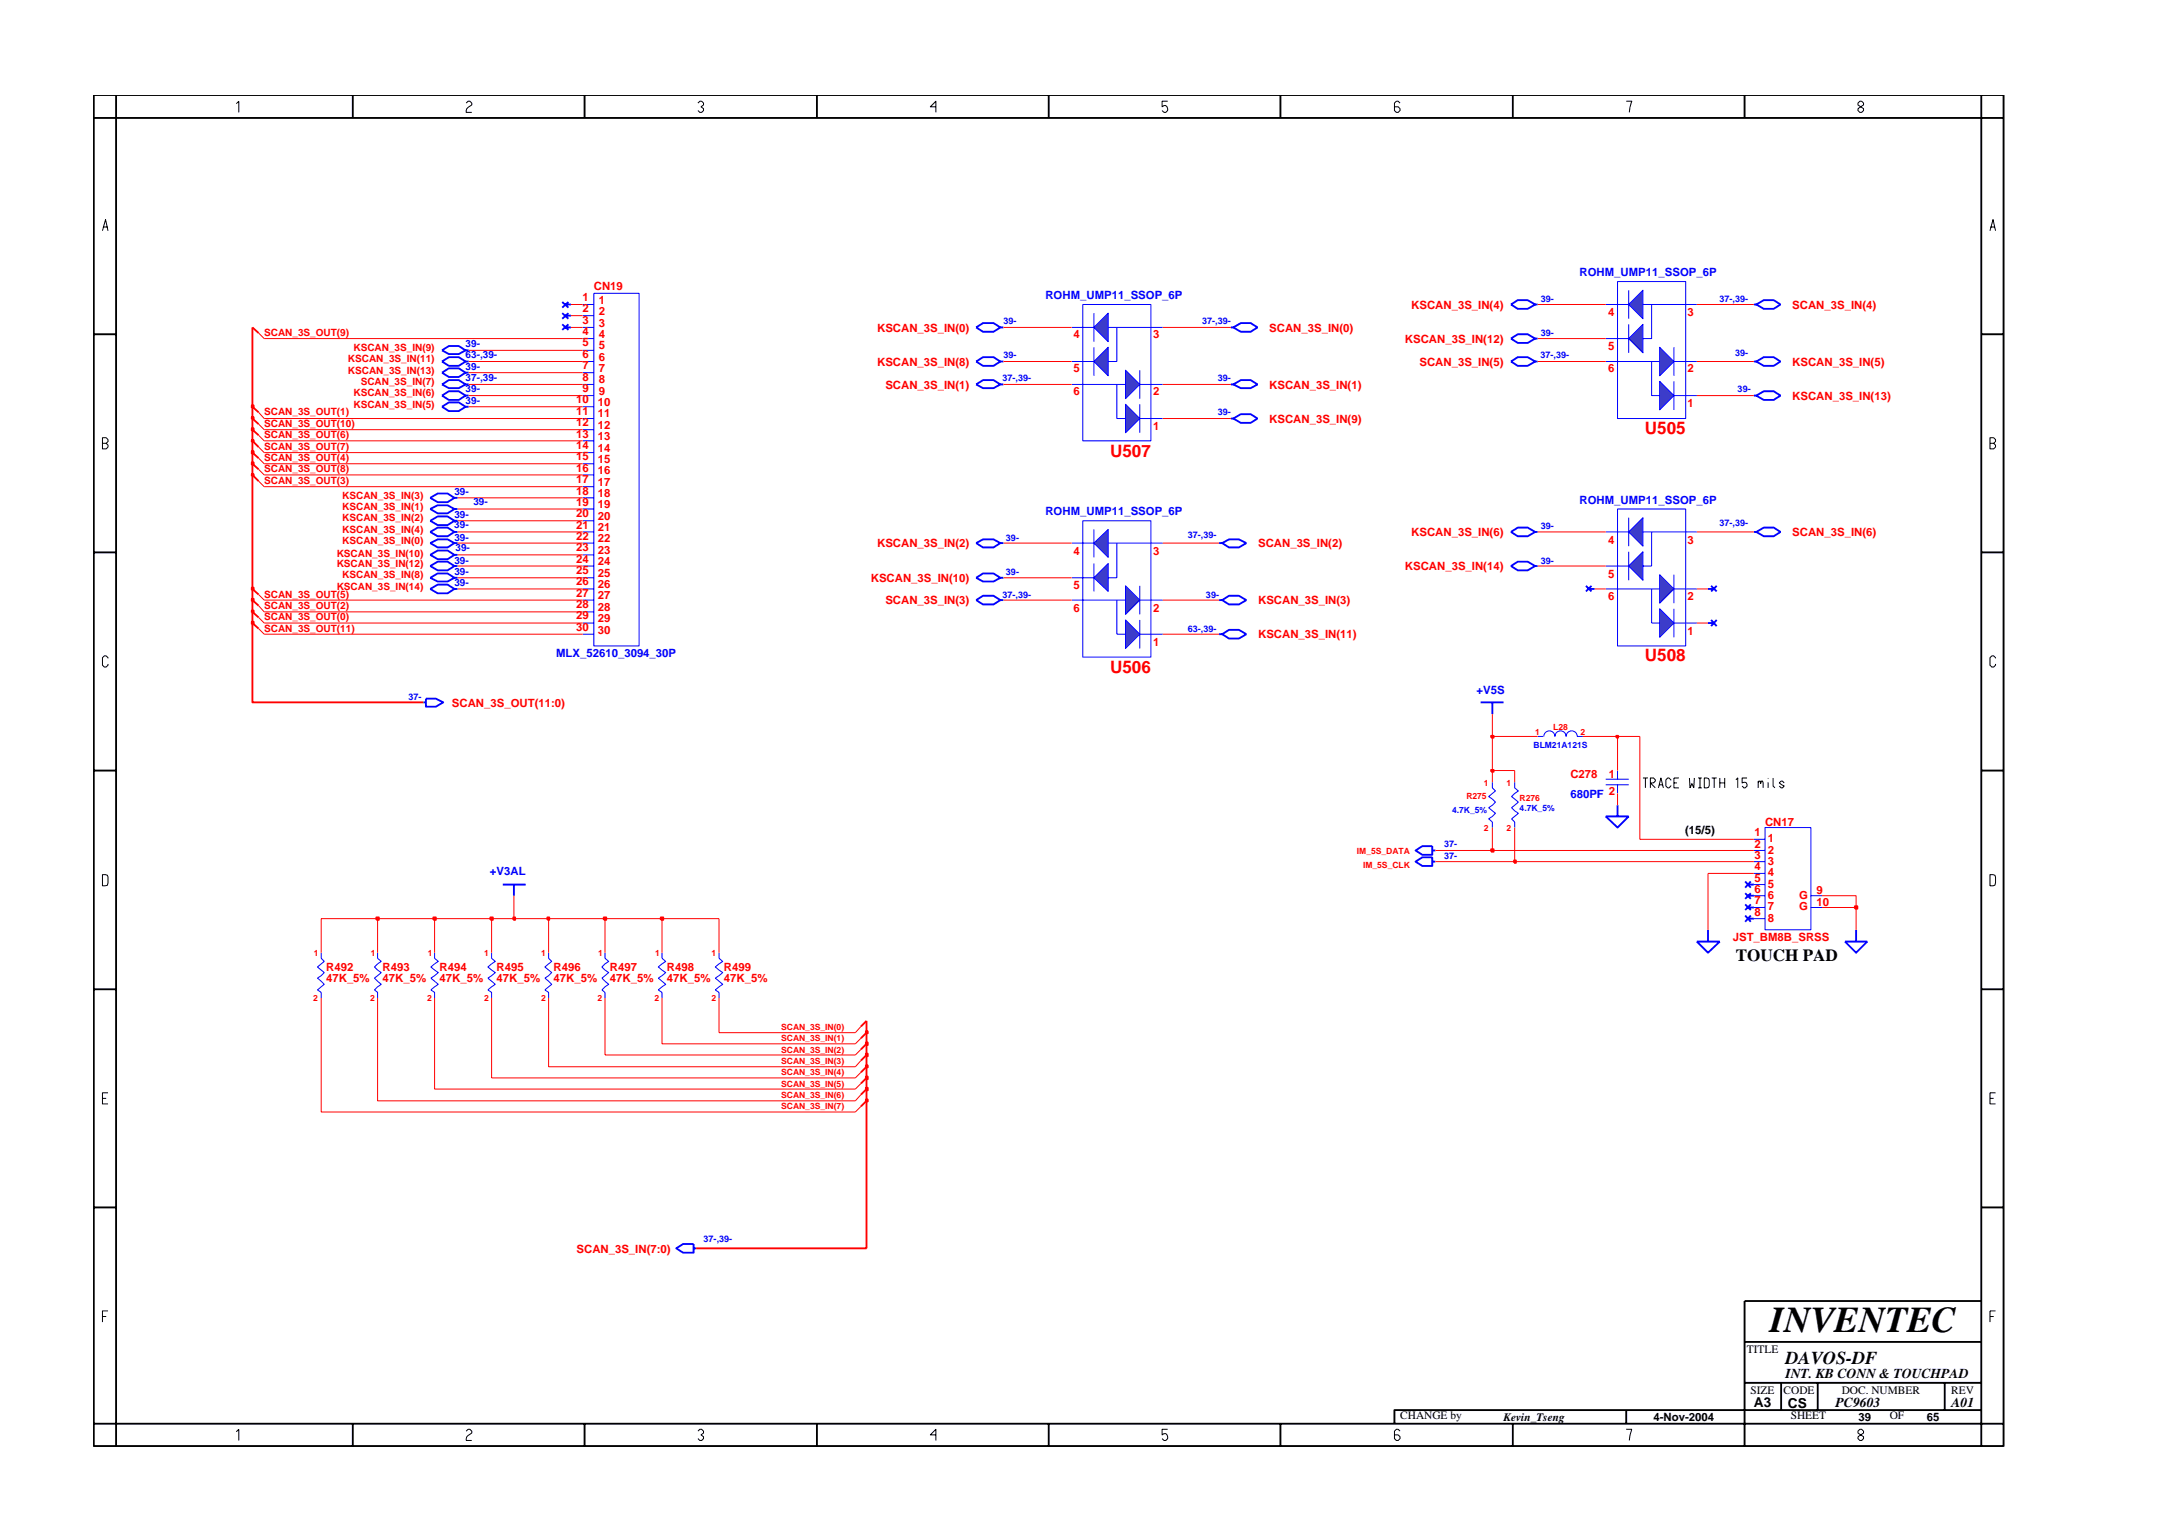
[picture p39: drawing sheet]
<svg xmlns="http://www.w3.org/2000/svg" width="297mm" height="210mm" viewBox="0 0 297 210" stroke-linecap="round" stroke-linejoin="round" font-family="sans-serif">
<defs><g id="words">
<text font-size="5" x="241.8" y="182">INVENTEC</text>
<text font-size="2.5" x="244" y="186.3">DAVOS-DF</text>
<g font-size="2.3" fill="#f00">
<text x="224.8" y="59.2">U505</text>
<text x="151.7" y="62.4">U507</text>
<text x="151.7" y="91.9">U506</text>
<text x="224.8" y="90.3">U508</text>
</g>
<text font-size="2.3" x="237.2" y="131.3">TOUCH PAD</text>
<g font-size="1.9">
<text x="244" y="188.2">INT. KB CONN &amp; TOUCHPAD</text>
<text x="239.6" y="192.2">A3</text>
<text x="244.3" y="192.3">CS</text>
<text x="250.8" y="192.2">PC9603</text>
<text x="266.6" y="192.2">A01</text>
</g>
<g font-size="1.6" fill="#f00">
<text x="79.6" y="41.2">1</text>
<text x="81.1" y="39.7">CN19</text>
<text x="81.8" y="41.5">1</text>
<text x="79.6" y="45.8">4</text>
<text x="79.6" y="47.3">5</text>
<text x="79.6" y="42.7">2</text>
<text x="79.6" y="44.2">3</text>
<text x="81.8" y="46.2">4</text>
<text x="81.8" y="47.7">5</text>
<text x="81.8" y="43">2</text>
<text x="81.8" y="44.6">3</text>
<text x="119.8" y="45.3">KSCAN_3S_IN(0)</text>
<text x="146.7" y="46.2">4</text>
<text x="157.6" y="46.2">3</text>
<text x="173.4" y="45.3">SCAN_3S_IN(0)</text>
<text x="192" y="46.8">KSCAN_3S_IN(12)</text>
<text x="192.8" y="42.2">KSCAN_3S_IN(4)</text>
<text x="219.7" y="47.8">5</text>
<text x="219.7" y="43.2">4</text>
<text x="230.6" y="43.2">3</text>
<text x="244.9" y="42.2">SCAN_3S_IN(4)</text>
<text x="79.6" y="48.9">6</text>
<text x="79.6" y="50.5">7</text>
<text x="79.6" y="52">8</text>
<text x="79.6" y="53.5">9</text>
<text x="81.8" y="49.3">6</text>
<text x="81.8" y="50.8">7</text>
<text x="81.8" y="52.4">8</text>
<text x="81.8" y="54">9</text>
<text x="119.8" y="50">KSCAN_3S_IN(8)</text>
<text x="121" y="53.1">SCAN_3S_IN(1)</text>
<text x="146.7" y="50.9">5</text>
<text x="173.4" y="53.1">KSCAN_3S_IN(1)</text>
<text x="193.9" y="50">SCAN_3S_IN(5)</text>
<text x="219.7" y="50.9">6</text>
<text x="230.6" y="50.9">2</text>
<text x="244.9" y="50">KSCAN_3S_IN(5)</text>
<text x="78.7" y="59.8">13</text>
<text x="78.7" y="55.1">10</text>
<text x="78.7" y="56.6">11</text>
<text x="78.7" y="58.2">12</text>
<text x="81.7" y="58.6">12</text>
<text x="81.7" y="55.5">10</text>
<text x="81.7" y="57">11</text>
<text x="146.7" y="54">6</text>
<text x="157.6" y="58.7">1</text>
<text x="157.6" y="54">2</text>
<text x="173.4" y="57.8">KSCAN_3S_IN(9)</text>
<text x="230.6" y="55.6">1</text>
<text x="244.9" y="54.6">KSCAN_3S_IN(13)</text>
<text x="78.7" y="61.3">14</text>
<text x="78.7" y="62.9">15</text>
<text x="78.7" y="64.4">16</text>
<text x="78.7" y="66">17</text>
<text x="81.7" y="60.1">13</text>
<text x="81.7" y="61.7">14</text>
<text x="81.7" y="63.3">15</text>
<text x="81.7" y="64.8">16</text>
<text x="78.7" y="70.6">20</text>
<text x="78.7" y="67.6">18</text>
<text x="78.7" y="69.1">19</text>
<text x="81.7" y="71.1">20</text>
<text x="81.7" y="66.4">17</text>
<text x="81.7" y="67.9">18</text>
<text x="81.7" y="69.5">19</text>
<text x="78.7" y="72.2">21</text>
<text x="78.7" y="73.7">22</text>
<text x="78.7" y="75.3">23</text>
<text x="78.7" y="76.9">24</text>
<text x="81.7" y="72.6">21</text>
<text x="81.7" y="74.1">22</text>
<text x="81.7" y="75.7">23</text>
<text x="81.7" y="77.2">24</text>
<text x="119.8" y="74.8">KSCAN_3S_IN(2)</text>
<text x="146.7" y="75.8">4</text>
<text x="157.6" y="75.8">3</text>
<text x="171.9" y="74.8">SCAN_3S_IN(2)</text>
<text x="192" y="77.9">KSCAN_3S_IN(14)</text>
<text x="192.8" y="73.3">KSCAN_3S_IN(6)</text>
<text x="219.7" y="74.3">4</text>
<text x="230.6" y="74.3">3</text>
<text x="244.9" y="73.3">SCAN_3S_IN(6)</text>
<text x="78.7" y="78.4">25</text>
<text x="78.7" y="79.9">26</text>
<text x="78.7" y="81.5">27</text>
<text x="78.7" y="83.1">28</text>
<text x="81.7" y="78.8">25</text>
<text x="81.7" y="80.4">26</text>
<text x="81.7" y="81.9">27</text>
<text x="81.7" y="83.4">28</text>
<text x="119" y="79.5">KSCAN_3S_IN(10)</text>
<text x="121" y="82.6">SCAN_3S_IN(3)</text>
<text x="146.7" y="80.4">5</text>
<text x="146.7" y="83.6">6</text>
<text x="157.6" y="83.6">2</text>
<text x="171.9" y="82.6">KSCAN_3S_IN(3)</text>
<text x="219.7" y="82">6</text>
<text x="219.7" y="78.9">5</text>
<text x="230.6" y="82">2</text>
<text x="78.7" y="86.2">30</text>
<text x="78.7" y="84.6">29</text>
<text x="81.7" y="86.6">30</text>
<text x="81.7" y="85">29</text>
<text x="157.6" y="88.2">1</text>
<text x="171.9" y="87.2">KSCAN_3S_IN(11)</text>
<text x="230.6" y="86.7">1</text>
<text x="61.8" y="96.5">SCAN_3S_OUT(11:0)</text>
<text x="214.6" y="106.3">C278</text>
<text x="219.8" y="106.3">1</text>
<text x="219.8" y="108.6">2</text>
<text x="241.2" y="112.8">CN17</text>
<text x="239.7" y="115.8">2</text>
<text x="239.7" y="117.4">3</text>
<text x="239.7" y="118.9">4</text>
<text x="239.7" y="114.2">1</text>
<text x="241.6" y="116.6">2</text>
<text x="241.6" y="118.1">3</text>
<text x="241.6" y="119.7">4</text>
<text x="241.6" y="115">1</text>
<text x="239.7" y="120.5">5</text>
<text x="239.7" y="122">6</text>
<text x="239.7" y="123.5">7</text>
<text x="239.7" y="125.1">8</text>
<text x="241.6" y="121.3">5</text>
<text x="241.6" y="122.8">6</text>
<text x="241.6" y="124.3">7</text>
<text x="241.6" y="125.9">8</text>
<text x="245.8" y="122.8">G</text>
<text x="245.8" y="124.4">G</text>
<text x="248.2" y="122.2">9</text>
<text x="248.2" y="123.7">10</text>
<text x="236.8" y="128.6">JST_BM8B_SRSS</text>
<text x="44.6" y="132.7">R492</text>
<text x="44.6" y="134.2">47K_5%</text>
<text x="52.3" y="134.2">47K_5%</text>
<text x="52.3" y="132.7">R493</text>
<text x="60.1" y="132.7">R494</text>
<text x="60.1" y="134.2">47K_5%</text>
<text x="67.8" y="134.2">47K_5%</text>
<text x="67.8" y="132.7">R495</text>
<text x="75.6" y="132.7">R496</text>
<text x="75.6" y="134.2">47K_5%</text>
<text x="83.3" y="134.2">47K_5%</text>
<text x="83.3" y="132.7">R497</text>
<text x="91.1" y="134.2">47K_5%</text>
<text x="91.1" y="132.7">R498</text>
<text x="98.9" y="132.7">R499</text>
<text x="98.9" y="134.2">47K_5%</text>
<text x="78.8" y="171.1">SCAN_3S_IN(7:0)</text>
</g>
<g font-size="1.6" fill="#00f">
<text x="142.8" y="40.8">ROHM_UMP11_SSOP_6P</text>
<text x="215.8" y="37.8">ROHM_UMP11_SSOP_6P</text>
<text x="142.8" y="70.4">ROHM_UMP11_SSOP_6P</text>
<text x="215.8" y="68.8">ROHM_UMP11_SSOP_6P</text>
<text x="76" y="89.8">MLX_52610_3094_30P</text>
<text x="201.8" y="94.8">+V5S</text>
<text x="214.6" y="109">680PF</text>
<text x="66.9" y="119.5">+V3AL</text>
</g>
<g font-size="1.6">
<text x="230.2" y="113.9">(15/5)</text>
<text x="238.7" y="184.8">TITLE</text>
<text x="239.2" y="190.4">SIZE</text>
<text x="243.7" y="190.4">CODE</text>
<text x="251.6" y="190.4">DOC. NUMBER</text>
<text x="266.6" y="190.4">REV</text>
<text x="191.3" y="193.9">CHANGE by</text>
<text x="205.4" y="194.1">Kevin_Tseng</text>
<text x="225.9" y="194.1">4-Nov-2004</text>
<text x="244.7" y="193.9">SHEET</text>
<text x="253.9" y="194.1">39</text>
<text x="258.2" y="193.9">OF</text>
<text x="263.3" y="194.1">65</text>
</g>
<g font-size="1.4" fill="#f00">
<text x="36.1" y="45.9">SCAN_3S_OUT(9)</text>
<text x="48.3" y="48">KSCAN_3S_IN(9)</text>
<text x="47.5" y="49.5">KSCAN_3S_IN(11)</text>
<text x="47.5" y="51.1">KSCAN_3S_IN(13)</text>
<text x="49.3" y="52.6">SCAN_3S_IN(7)</text>
<text x="36.1" y="59.9">SCAN_3S_OUT(6)</text>
<text x="36.1" y="56.8">SCAN_3S_OUT(1)</text>
<text x="36.1" y="58.3">SCAN_3S_OUT(10)</text>
<text x="48.3" y="55.7">KSCAN_3S_IN(5)</text>
<text x="48.3" y="54.1">KSCAN_3S_IN(6)</text>
<text x="36.1" y="61.4">SCAN_3S_OUT(7)</text>
<text x="36.1" y="62.9">SCAN_3S_OUT(4)</text>
<text x="36.1" y="64.5">SCAN_3S_OUT(8)</text>
<text x="36.1" y="66.1">SCAN_3S_OUT(3)</text>
<text x="46.8" y="68.2">KSCAN_3S_IN(3)</text>
<text x="46.8" y="71.2">KSCAN_3S_IN(2)</text>
<text x="46.8" y="69.7">KSCAN_3S_IN(1)</text>
<text x="46" y="76.1">KSCAN_3S_IN(10)</text>
<text x="46" y="77.5">KSCAN_3S_IN(12)</text>
<text x="46.8" y="74.4">KSCAN_3S_IN(0)</text>
<text x="46.8" y="72.8">KSCAN_3S_IN(4)</text>
<text x="36.1" y="81.6">SCAN_3S_OUT(5)</text>
<text x="36.1" y="83.2">SCAN_3S_OUT(2)</text>
<text x="46" y="80.6">KSCAN_3S_IN(14)</text>
<text x="46.8" y="79">KSCAN_3S_IN(8)</text>
<text x="36.1" y="84.7">SCAN_3S_OUT(0)</text>
<text x="36.1" y="86.3">SCAN_3S_OUT(11)</text>
</g>
<g font-size="1.4" fill="#00f">
<text x="63.6" y="47.4">39-</text>
<text x="63.6" y="53.6">39-</text>
<text x="63.6" y="50.6">39-</text>
<text x="63.6" y="49">63-,39-</text>
<text x="63.6" y="52.1">37-,39-</text>
<text x="63.6" y="55.2">39-</text>
<text x="62.1" y="67.7">39-</text>
<text x="62.1" y="70.7">39-</text>
<text x="64.7" y="69">39-</text>
<text x="62.1" y="72.2">39-</text>
<text x="62.1" y="73.9">39-</text>
<text x="62.1" y="77">39-</text>
<text x="62.2" y="75.2">39-</text>
<text x="62.1" y="80">39-</text>
<text x="62.1" y="78.5">39-</text>
</g>
<g font-size="1.2" fill="#00f">
<text x="210.5" y="41.3">39-</text>
<text x="234.9" y="41.3">37-,39-</text>
<text x="137.1" y="44.3">39-</text>
<text x="164.2" y="44.3">37-,39-</text>
<text x="210.5" y="45.9">39-</text>
<text x="137" y="52.1">37-,39-</text>
<text x="137.1" y="49">39-</text>
<text x="166.4" y="52.1">39-</text>
<text x="210.5" y="49">37-,39-</text>
<text x="237.1" y="48.6">39-</text>
<text x="237.4" y="53.6">39-</text>
<text x="166.4" y="56.8">39-</text>
<text x="234.9" y="71.9">37-,39-</text>
<text x="137.4" y="73.9">39-</text>
<text x="162.3" y="73.4">37-,39-</text>
<text x="210.5" y="77">39-</text>
<text x="210.5" y="72.3">39-</text>
<text x="137" y="81.6">37-,39-</text>
<text x="137.4" y="78.5">39-</text>
<text x="164.8" y="81.6">39-</text>
<text x="162.3" y="86.3">63-,39-</text>
<text x="55.8" y="95.6">37-</text>
<text x="209.5" y="102.2">BLM21A121S</text>
<text x="198.4" y="111.1">4.7K_5%</text>
<text x="207.6" y="110.9">4.7K_5%</text>
<text x="197.3" y="115.8">37-</text>
<text x="197.3" y="117.4">37-</text>
<text x="96.1" y="169.6">37-,39-</text>
</g>
<g font-size="1.2" fill="#f00">
<text x="209.7" y="100.4">1</text>
<text x="212.2" y="99.7">L28</text>
<text x="215.9" y="100.4">2</text>
<text x="202.7" y="107.4">1</text>
<text x="205.9" y="107.4">1</text>
<text x="200.3" y="109.2">R275</text>
<text x="202.7" y="113.5">2</text>
<text x="205.9" y="113.5">2</text>
<text x="207.6" y="109.4">R276</text>
<text x="185.4" y="116.6">IM_5S_DATA</text>
<text x="186.2" y="118.6">IM_5S_CLK</text>
<text x="42.9" y="130.7">1</text>
<text x="50.7" y="130.7">1</text>
<text x="58.4" y="130.7">1</text>
<text x="66.2" y="130.7">1</text>
<text x="73.9" y="130.7">1</text>
<text x="81.7" y="130.7">1</text>
<text x="89.5" y="130.7">1</text>
<text x="97.2" y="130.7">1</text>
<text x="42.8" y="136.8">2</text>
<text x="50.6" y="136.8">2</text>
<text x="58.4" y="136.8">2</text>
<text x="66.2" y="136.8">2</text>
<text x="73.9" y="136.8">2</text>
<text x="81.6" y="136.8">2</text>
<text x="89.4" y="136.8">2</text>
<text x="97.2" y="136.8">2</text>
<text x="106.7" y="142.2">SCAN_3S_IN(1)</text>
<text x="106.7" y="143.8">SCAN_3S_IN(2)</text>
<text x="106.7" y="140.7">SCAN_3S_IN(0)</text>
<text x="106.7" y="148.4">SCAN_3S_IN(5)</text>
<text x="106.7" y="145.3">SCAN_3S_IN(3)</text>
<text x="106.7" y="150">SCAN_3S_IN(6)</text>
<text x="106.7" y="146.8">SCAN_3S_IN(4)</text>
<text x="106.7" y="151.5">SCAN_3S_IN(7)</text>
</g>
</g></defs>
<path d="M146.4 78.9h3.1M146.4 74.2h3.1M147.9 71.1h9.4v18.7h-9.4zM146.4 82h7.4M219.4 106.5h3.1M219.4 107.2h3.1M221 105.3v1.2M221 107.2v1.2" fill="none" stroke="#00f" stroke-width=".14"/>
<path d="M206.4 46.3l1-.6h1.3l1 .6-1 .5h-1.3zM209.7 46.3h.4M58.8 68l1-.6h1.4l.9 .6-.9 .6h-1.4zM58.8 71.1l1-.5h1.4l.9 .5-.9 .6h-1.4zM62.1 68h.4M62.1 71.1h.4M233.4 85.1h.8M233.8 84.7l.8 .8M234.6 84.7l-.8 .8" fill="none" stroke="#00f" stroke-width=".25"/>
<path d="M117.6 141.8l-.7 .8M117.6 143.4l-.7 .7" fill="none" stroke="#f00" stroke-width=".14"/>
<path d="M118.4 141.1l-.8 .7M118.4 142.6l-.8 .8" fill="none" stroke="#f00" stroke-width=".25"/>
<path d="M149.5 74.2l1.9-1.9v3.8z" fill="#3c3cc8"/>
<path d="M149.5 74.2l1.9-1.9v3.8zM149.5 72.3v3.8" fill="none" stroke="#00f" stroke-width=".14"/>
<path d="M151.4 77v3.8l-1.9-1.9z" fill="#3c3cc8"/>
<path d="M149.5 77v3.8M151.4 77v3.8l-1.9-1.9zM152.6 74.2v4.7h-1.2M155.7 86.6h3.2M155.7 82h3.2" fill="none" stroke="#00f" stroke-width=".14"/>
<path d="M153.8 80l1.9 2-1.9 1.9z" fill="#3c3cc8"/>
<path d="M153.8 80l1.9 2-1.9 1.9zM155.7 80v3.9" fill="none" stroke="#00f" stroke-width=".14"/>
<path d="M153.8 84.7l1.9 1.9-1.9 2z" fill="#3c3cc8"/>
<path d="M221 38.5h9.3v18.7h-9.3zM219.4 46.3h3.1M219.4 41.6h3.1M219.4 49.4h7.4M151.4 74.2h7.5M152.6 82v4.6h1.2M153.8 84.7l1.9 1.9-1.9 2zM155.7 84.7v3.9M203.9 106.9v.7l.4 .5-.9 .7 .9 .8-.9 .7 .9 .8-.9 .8 .5 .4v.8M82.7 130.2v.7l.5 .4-1 .8 1 .8-1 .7 1 .9-1 .7 .5 .4v.7" fill="none" stroke="#00f" stroke-width=".14"/>
<g fill="none" stroke="#00f" stroke-width=".25">
<path d="M60.4 54l.9-.5h1.4l.9 .5-.9 .6h-1.4zM63.6 54h.4M168.2 57.2h.3M168.5 57.2l1-.6h1.4l.9 .6-.9 .6h-1.4zM58.8 72.7l1-.6h1.4l.9 .6-.9 .6h-1.4zM58.8 75.8l1-.6h1.4l.9 .6-.9 .6h-1.4zM62.1 72.7h.4M62.1 75.8h.4M58.8 80.5l1-.6h1.4l.9 .6-.9 .6h-1.4zM62.1 80.5h.4M233.4 80.5h.8M233.8 80l.8 .8"/>
<path d="M234.6 80l-.8 .8"/>
</g>
<path d="M35.3 62.6l.8 .8M117.6 151.2l-.7 .7M117.6 149.5l-.7 .9" fill="none" stroke="#f00" stroke-width=".14"/>
<path d="M34.5 61.8l.8 .8M118.4 150.4l-.8 .8M118.4 148.8l-.8 .7" fill="none" stroke="#f00" stroke-width=".25"/>
<path d="M224.5 39.7v3.8l-2-1.9z" fill="#3c3cc8"/>
<path d="M222.5 39.7v3.8M224.5 39.7v3.8l-2-1.9z" fill="none" stroke="#00f" stroke-width=".14"/>
<path d="M222.5 46.3l2-2v3.9z" fill="#3c3cc8"/>
<path d="M222.5 46.3l2-2v3.9zM222.5 44.3v3.9M225.7 41.6v4.7h-1.2M228.7 54h3.1M228.7 49.4h3.1" fill="none" stroke="#00f" stroke-width=".14"/>
<path d="M226.8 47.4l1.9 2-1.9 1.9z" fill="#3c3cc8"/>
<path d="M226.8 47.4l1.9 2-1.9 1.9zM228.7 47.4v3.9" fill="none" stroke="#00f" stroke-width=".14"/>
<path d="M226.8 52.1l1.9 1.9-1.9 2z" fill="#3c3cc8"/>
<g fill="none" stroke="#00f" stroke-width=".14">
<path d="M79.6 54h1.5M79.6 41.6h1.5M79.6 43.1h1.5M79.6 46.3h1.5M79.6 44.7h1.5M79.6 49.4h1.5M79.6 47.9h1.5M79.6 52.5h1.5M79.6 50.9h1.5M79.6 55.6h1.5M79.6 58.7h1.5M79.6 57.2h1.5"/>
<path d="M81.1 40.1h6.2v48.2h-6.2zM224.5 41.6h7.3M225.7 49.4v4.6h1.1M226.8 52.1l1.9 1.9-1.9 2zM228.7 52.1v3.9M79.6 61.8h1.5M79.6 60.2h1.5M79.6 64.9h1.5M79.6 63.4h1.5M79.6 68h1.5M79.6 66.5h1.5M79.6 71.1h1.5"/>
<path d="M79.6 69.5h1.5M79.6 74.2h1.5M79.6 72.7h1.5M79.6 77.3h1.5M79.6 75.8h1.5M79.6 78.9h1.5M219.4 72.7h3.1M219.4 77.3h3.1M221 69.5h9.3v18.8h-9.3zM79.6 80.5h1.5M79.6 83.6h1.5M79.6 82h1.5"/>
<path d="M79.6 86.6h1.5M79.6 85.1h1.5M219.4 80.5h7.4M207 106.9v.7l.5 .5-1 .7 1 .8-1 .7 1 .8-1 .8 .5 .4v.8M210.1 100.6h.7M210.9 100.6a.76 .76 0 0 1 .8-.7 .76 .76 0 0 1 .8 .7 .76 .76 0 0 1 .7-.7 .76 .76 0 0 1 .8 .7 .76 .76 0 0 1 .7-.7 .76 .76 0 0 1 .8 .7h.8M239.6 116.2h1.6M239.6 114.7h1.6M239.6 119.3h1.6M239.6 117.7h1.6M241.2 113.1h6.2v13.9h-6.2zM43.9 130.2v.7l.4 .4-.9 .8 .9 .8-.9 .7 .9 .9-.9 .7 .5 .4v.7"/>
<path d="M51.6 130.2v.7l.5 .4-.9 .8 .9 .8-.9 .7 .9 .9-.9 .7 .4 .4v.7M59.4 130.2v.7l.5 .4-1 .8 1 .8-1 .7 1 .9-1 .7 .5 .4v.7M67.2 130.2v.7l.5 .4-1 .8 1 .8-1 .7 1 .9-1 .7 .5 .4v.7M75 130.2v.7l.4 .4-.9 .8 .9 .8-.9 .7 .9 .9-.9 .7 .5 .4v.7M90.5 130.2v.7l.5 .4-1.1 .8 1.1 .8-1.1 .7 1.1 .9-1.1 .7 .6 .4v.7M98.2 130.2v.7l.5 .4-1 .8 1 .8-1 .7 1 .9-1 .7 .5 .4v.7M239.6 122.4h1.6M239.6 120.8h1.6M239.6 125.5h1.6M239.6 124h1.6M247.4 122.4h1.5M247.4 124h1.5"/>
</g>
<path d="M35.3 57.9l.8 .8M35.3 56.3l.8 .9M35.3 65.7l.8 .8M35.3 64.1l.8 .8M35.3 82.7l.8 .9M35.3 84.4l.8 .7M35.3 85.9l.8 .7M35.3 81.2l.8 .8M117.6 146.5l-.7 .8M117.6 148l-.7 .8M117.6 140.2l-.7 .9" fill="none" stroke="#f00" stroke-width=".14"/>
<path d="M34.5 57.2l.8 .7M34.5 55.6l.8 .7M34.5 64.9l.8 .8M34.5 63.4l.8 .7M34.5 82l.8 .7M34.5 83.6l.8 .8M34.5 85.1l.8 .8M34.5 80.5l.8 .7M118.4 139.5l-.8 .7M118.4 145.7l-.8 .8M118.4 147.3l-.8 .7" fill="none" stroke="#f00" stroke-width=".25"/>
<g fill="none" stroke="#00f" stroke-width=".25">
<path d="M60.4 55.6l.9-.6h1.4l.9 .6-.9 .6h-1.4zM60.4 52.5l.9-.6h1.4l.9 .6-.9 .5h-1.4zM63.6 52.5h.4M63.6 55.6h.4M76.8 41.3l.9 .7M76.8 42.8l.9 .7M77.2 41.6h.8M77.2 43.1h.8M77.7 41.3l-.9 .7M77.7 42.8l-.9 .7M133.4 44.7l.9-.6h1.4l1 .6-1 .6h-1.4zM133.4 52.5l.9-.6h1.4l1 .6-1 .5h-1.4z"/>
<path d="M136.7 52.5h.4M136.7 44.7h.4M168.2 52.5h.3M168.2 44.7h.3M168.5 52.5l1-.6h1.4l.9 .6-.9 .5h-1.4zM168.5 44.7l1-.6h1.4l.9 .6-.9 .6h-1.4zM239.6 41.6h.4M240 41.6l1-.6h1.3l1 .6-1 .6h-1.3zM58.8 77.3l1-.6h1.4l.9 .6-.9 .6h-1.4zM58.8 78.9l1-.6h1.4l.9 .6-.9 .5h-1.4zM58.8 74.2l1-.5h1.4l.9 .5-.9 .6h-1.4zM62.1 77.3h.4"/>
<path d="M62.1 78.9h.4M62.1 74.2h.4M133.4 78.9l.9-.6h1.4l1 .6-1 .5h-1.4zM133.4 74.2l.9-.5h1.4l1 .5-1 .6h-1.4zM136.7 78.9h.4M136.7 74.2h.4M166.6 74.2h.4M167 74.2l.9-.5h1.4l1 .5-1 .6h-1.4zM206.4 77.3l1-.6h1.3l1 .6-1 .6h-1.3zM209.7 77.3h.4M57.9 96h.3M58.2 95.4h1.3l1.1 .6-1.1 .5h-1.3z"/>
<path d="M133.4 82l.9-.6h1.4l1 .6-1 .6h-1.4zM136.7 82h.4M166.6 82h.4M166.6 86.6h.4M167 82l.9-.6h1.4l1 .6-1 .6h-1.4zM167 86.6l.9-.6h1.4l1 .6-1 .6h-1.4zM202.3 96h3.1M203.9 96v1.6M193.4 116.2l.9-.6h1.4v1.2h-1.4zM193.4 117.7l.9-.6h1.4v1.2h-1.4zM195.7 116.2h.4M195.7 117.7h.4"/>
<path d="M219.4 111.5h3.1l-1.5 1.6zM221 110v1.5M68.7 120.8h3.1M70.2 120.8v1.6M231.8 128.6h3.2l-1.6 1.6zM233.4 127v1.6M238.4 120.4l.8 .9M238.4 122l.8 .8M238.4 123.6l.8 .7M238.4 125.1l.8 .8M238.9 120.8h.7M238.9 122.4h.7"/>
<path d="M238.9 124h.7M238.9 125.5h.7M239.2 120.4l-.8 .9M239.2 122l-.8 .8M239.2 123.6l-.8 .7M239.2 125.1l-.8 .8M252.1 128.6h3l-1.5 1.6zM253.6 127v1.6M92.4 170.5l.9-.5h1.5v1.1h-1.5zM94.8 170.5h.3"/>
</g>
<path d="M222.5 72.7l2-2v3.9z" fill="#3c3cc8"/>
<path d="M222.5 72.7l2-2v3.9zM222.5 70.7v3.9" fill="none" stroke="#00f" stroke-width=".14"/>
<path d="M224.5 75.4v3.9l-2-2z" fill="#3c3cc8"/>
<path d="M222.5 75.4v3.9M224.5 75.4v3.9l-2-2zM225.7 72.7v4.6h-1.2M228.7 85.1h3.1M228.7 80.5h3.1" fill="none" stroke="#00f" stroke-width=".14"/>
<path d="M226.8 78.5l1.9 2-1.9 1.9z" fill="#3c3cc8"/>
<path d="M226.8 78.5l1.9 2-1.9 1.9zM228.7 78.5v3.9" fill="none" stroke="#00f" stroke-width=".14"/>
<path d="M226.8 83.2l1.9 1.9-1.9 2z" fill="#3c3cc8"/>
<path d="M146.4 49.4h3.1M146.4 44.7h3.1M146.4 52.5h7.4M147.9 41.6h9.4v18.6h-9.4zM224.5 72.7h7.3M225.7 80.5v4.6h1.1M226.8 83.2l1.9 1.9-1.9 2zM228.7 83.2v3.9" fill="none" stroke="#00f" stroke-width=".14"/>
<path d="M60.4 49.4l.9-.6h1.4l.9 .6-.9 .6h-1.4zM63.6 49.4h.4M206.4 49.4l1-.6h1.3l1 .6-1 .6h-1.3zM209.7 49.4h.4M216.7 80l.8 .8M217.1 80.5h.8M217.5 80l-.8 .8" fill="none" stroke="#00f" stroke-width=".25"/>
<path d="M149.5 44.7l1.9-1.9v3.9z" fill="#3c3cc8"/>
<path d="M149.5 44.7l1.9-1.9v3.9zM149.5 42.8v3.9" fill="none" stroke="#00f" stroke-width=".14"/>
<path d="M149.5 49.4l1.9-2v3.9z" fill="#3c3cc8"/>
<path d="M149.5 49.4l1.9-2v3.9zM149.5 47.4v3.9M152.6 44.7v4.7h-1.2M155.7 57.2h3.2M155.7 52.5h3.2" fill="none" stroke="#00f" stroke-width=".14"/>
<path d="M153.8 50.6l1.9 1.9-1.9 2z" fill="#3c3cc8"/>
<path d="M153.8 50.6l1.9 1.9-1.9 2zM155.7 50.6v3.9" fill="none" stroke="#00f" stroke-width=".14"/>
<path d="M153.8 55.2l1.9 2-1.9 1.9z" fill="#3c3cc8"/>
<path d="M151.4 44.7h7.5M152.6 52.5v4.7h1.2M153.8 55.2l1.9 2-1.9 1.9zM155.7 55.2v3.9" fill="none" stroke="#00f" stroke-width=".14"/>
<g fill="none" stroke="#00f" stroke-width=".25">
<path d="M60.4 47.9l.9-.6h1.4l.9 .6-.9 .5h-1.4zM60.4 50.9l.9-.6h1.4l.9 .6-.9 .6h-1.4zM63.6 47.9h.4M63.6 50.9h.4M76.8 44.3l.9 .8M77.2 44.7h.8M77.7 44.3l-.9 .8M133.4 49.4l.9-.6h1.4l1 .6-1 .6h-1.4zM136.7 49.4h.4M206.4 41.6l1-.6h1.3l1 .6-1 .6h-1.3zM209.7 41.6h.4M239.6 49.4h.4"/>
<path d="M239.6 54h.4M240 49.4l1-.6h1.3l1 .6-1 .6h-1.3zM240 54l1-.5h1.3l1 .5-1 .6h-1.3zM58.8 69.5l1-.5h1.4l.9 .5-.9 .6h-1.4zM62.1 69.5h.4M206.4 72.7l1-.6h1.3l1 .6-1 .6h-1.3zM209.7 72.7h.4M239.6 72.7h.4M240 72.7l1-.6h1.3l1 .6-1 .6h-1.3z"/>
</g>
<path d="M35.3 59.5l.8 .7M35.3 45.5l.8 .8M35.3 61.1l.8 .7M43.9 136.3v15.6h73M51.6 136.3v14.1h65.3M117.6 144.9l-.7 .8" fill="none" stroke="#f00" stroke-width=".14"/>
<path d="M34.5 58.7l.8 .8M34.5 44.7l.8 .8M34.5 60.2l.8 .9M118.4 144.1l-.8 .8M118.4 150.4v20.1h-23.3" fill="none" stroke="#f00" stroke-width=".25"/>
<path d="M118.3 150.2h.3v.3h-.3z" fill-rule="evenodd" fill="#8e2323"/>
<path d="M118.3 150.2h.3v.3h-.3zM118.4 148.8v1.6" fill="none" stroke="#f00" stroke-width=".25"/>
<path d="M59.4 136.3v12.5h57.5" fill="none" stroke="#f00" stroke-width=".14"/>
<path d="M118.3 148.6h.3v.4h-.3z" fill-rule="evenodd" fill="#8e2323"/>
<path d="M118.3 148.6h.3v.4h-.3zM118.4 147.3v1.5" fill="none" stroke="#f00" stroke-width=".25"/>
<path d="M67.2 136.3v11h49.7" fill="none" stroke="#f00" stroke-width=".14"/>
<path d="M118.3 147.1h.3v.3h-.3z" fill-rule="evenodd" fill="#8e2323"/>
<path d="M118.3 147.1h.3v.3h-.3zM118.4 145.7v1.6" fill="none" stroke="#f00" stroke-width=".25"/>
<path d="M75 136.3v9.4h41.9" fill="none" stroke="#f00" stroke-width=".14"/>
<path d="M118.3 145.6h.3v.2h-.3z" fill-rule="evenodd" fill="#8e2323"/>
<path d="M118.3 145.6h.3v.2h-.3zM118.4 144.1v1.6" fill="none" stroke="#f00" stroke-width=".25"/>
<path d="M82.7 136.3v7.8h34.2" fill="none" stroke="#f00" stroke-width=".14"/>
<path d="M118.3 144h.3v.3h-.3z" fill-rule="evenodd" fill="#8e2323"/>
<path d="M118.3 144h.3v.3h-.3zM118.4 142.6v1.5" fill="none" stroke="#f00" stroke-width=".25"/>
<path d="M90.5 136.3v6.3h26.4" fill="none" stroke="#f00" stroke-width=".14"/>
<path d="M118.3 142.4h.3v.4h-.3z" fill-rule="evenodd" fill="#8e2323"/>
<path d="M118.3 142.4h.3v.4h-.3zM118.4 141.1v1.5" fill="none" stroke="#f00" stroke-width=".25"/>
<path d="M98.2 136.3v4.8h18.7" fill="none" stroke="#f00" stroke-width=".14"/>
<path d="M118.3 140.9h.3v.3h-.3z" fill-rule="evenodd" fill="#8e2323"/>
<path d="M118.4 139.5v1.6M118.3 140.9h.3v.3h-.3z" fill="none" stroke="#f00" stroke-width=".25"/>
<path d="M233.4 119.3v7.7M43.9 130.2v-4.7h7.7v4.7M59.4 125.5v4.7M67.2 125.5v4.7M75 125.5v4.7M82.7 125.5v4.7M90.5 125.5v4.7M98.2 125.5v4.7M253.6 124v3" fill="none" stroke="#f00" stroke-width=".14"/>
<path d="M51.4 125.3h.4v.4h-.4z" fill-rule="evenodd" fill="#8e2323"/>
<path d="M51.4 125.3h.4v.4h-.4z" fill="none" stroke="#f00" stroke-width=".25"/>
<path d="M51.6 125.5h7.8" fill="none" stroke="#f00" stroke-width=".14"/>
<path d="M59.2 125.3h.3v.4h-.3z" fill-rule="evenodd" fill="#8e2323"/>
<path d="M59.2 125.3h.3v.4h-.3z" fill="none" stroke="#f00" stroke-width=".25"/>
<path d="M59.4 125.5h7.8" fill="none" stroke="#f00" stroke-width=".14"/>
<path d="M67 125.3h.3v.4h-.3z" fill-rule="evenodd" fill="#8e2323"/>
<path d="M67 125.3h.3v.4h-.3z" fill="none" stroke="#f00" stroke-width=".25"/>
<path d="M67.2 125.5h3" fill="none" stroke="#f00" stroke-width=".14"/>
<path d="M70.1 125.3h.3v.4h-.3z" fill-rule="evenodd" fill="#8e2323"/>
<path d="M70.1 125.3h.3v.4h-.3z" fill="none" stroke="#f00" stroke-width=".25"/>
<path d="M70.2 122.4v3.1h4.8" fill="none" stroke="#f00" stroke-width=".14"/>
<path d="M74.8 125.3h.2v.4h-.2z" fill-rule="evenodd" fill="#8e2323"/>
<path d="M74.8 125.3h.2v.4h-.2z" fill="none" stroke="#f00" stroke-width=".25"/>
<path d="M75 125.5h7.7" fill="none" stroke="#f00" stroke-width=".14"/>
<path d="M82.5 125.3h.3v.4h-.3z" fill-rule="evenodd" fill="#8e2323"/>
<path d="M82.5 125.3h.3v.4h-.3z" fill="none" stroke="#f00" stroke-width=".25"/>
<path d="M82.7 125.5h7.8" fill="none" stroke="#f00" stroke-width=".14"/>
<path d="M90.3 125.3h.3v.4h-.3z" fill-rule="evenodd" fill="#8e2323"/>
<path d="M90.3 125.3h.3v.4h-.3z" fill="none" stroke="#f00" stroke-width=".25"/>
<path d="M90.5 125.5h7.7M248.9 124h4.7" fill="none" stroke="#f00" stroke-width=".14"/>
<path d="M253.4 123.8h.4v.3h-.4z" fill-rule="evenodd" fill="#8e2323"/>
<path d="M253.4 123.8h.4v.3h-.4z" fill="none" stroke="#f00" stroke-width=".25"/>
<path d="M196.1 117.7h10.9M233.4 119.3h6.2M248.9 122.4h4.7v1.6" fill="none" stroke="#f00" stroke-width=".14"/>
<path d="M206.9 117.5h.2v.4h-.2z" fill-rule="evenodd" fill="#8e2323"/>
<path d="M206.9 117.5h.2v.4h-.2z" fill="none" stroke="#f00" stroke-width=".25"/>
<path d="M196.1 116.2h7.8M207 113.1v4.6h32.6" fill="none" stroke="#f00" stroke-width=".14"/>
<path d="M203.7 116h.4v.4h-.4z" fill-rule="evenodd" fill="#8e2323"/>
<path d="M203.7 116h.4v.4h-.4z" fill="none" stroke="#f00" stroke-width=".25"/>
<path d="M203.9 113.1v3.1h35.7M203.9 105.3v1.6M207 105.3v1.6M221 108.4v1.6M224.1 100.6v14.1h15.5" fill="none" stroke="#f00" stroke-width=".14"/>
<path d="M203.7 105.2h.4v.2h-.4z" fill-rule="evenodd" fill="#8e2323"/>
<path d="M203.7 105.2h.4v.2h-.4z" fill="none" stroke="#f00" stroke-width=".25"/>
<path d="M203.9 100.6v4.7h3.1M221 100.6v4.7" fill="none" stroke="#f00" stroke-width=".14"/>
<path d="M203.7 100.5h.4v.3h-.4z" fill-rule="evenodd" fill="#8e2323"/>
<path d="M203.7 100.5h.4v.3h-.4z" fill="none" stroke="#f00" stroke-width=".25"/>
<path d="M203.9 97.6v3h6.2M216.3 100.6h4.7" fill="none" stroke="#f00" stroke-width=".14"/>
<path d="M220.8 100.5h.3v.3h-.3z" fill-rule="evenodd" fill="#8e2323"/>
<path d="M34.5 85.1v10.9h23.4M220.8 100.5h.3v.3h-.3z" fill="none" stroke="#f00" stroke-width=".25"/>
<path d="M36.1 86.6h43.5M158.9 86.6h7.7M221 100.6h3.1" fill="none" stroke="#f00" stroke-width=".14"/>
<path d="M34.4 84.9h.3v.4h-.3z" fill-rule="evenodd" fill="#8e2323"/>
<path d="M34.4 84.9h.3v.4h-.3zM34.5 83.6v1.5" fill="none" stroke="#f00" stroke-width=".25"/>
<path d="M36.1 85.1h43.5M231.8 85.1h1.6" fill="none" stroke="#f00" stroke-width=".14"/>
<path d="M34.4 83.4h.3v.3h-.3z" fill-rule="evenodd" fill="#8e2323"/>
<path d="M34.4 83.4h.3v.3h-.3zM34.5 82v1.6" fill="none" stroke="#f00" stroke-width=".25"/>
<path d="M36.1 83.6h43.5" fill="none" stroke="#f00" stroke-width=".14"/>
<path d="M34.4 81.8h.3v.4h-.3z" fill-rule="evenodd" fill="#8e2323"/>
<path d="M34.4 81.8h.3v.4h-.3zM34.5 80.5v1.5" fill="none" stroke="#f00" stroke-width=".25"/>
<path d="M36.1 82h43.5M137.1 82h9.3M158.9 82h7.7" fill="none" stroke="#f00" stroke-width=".14"/>
<path d="M34.4 80.3h.3v.3h-.3z" fill-rule="evenodd" fill="#8e2323"/>
<path d="M34.5 64.9v15.6M34.4 80.3h.3v.3h-.3z" fill="none" stroke="#f00" stroke-width=".25"/>
<g fill="none" stroke="#f00" stroke-width=".14">
<path d="M36.1 66.5h43.5M62.5 78.9h17.1M62.5 77.3h17.1M62.5 75.8h17.1M62.5 74.2h17.1M62.5 72.7h17.1M62.5 71.1h17.1M62.5 69.5h17.1M62.5 68h17.1M137.1 78.9h9.3M137.1 74.2h9.3M158.9 74.2h7.7"/>
<path d="M210.1 77.3h9.3M210.1 72.7h9.3M231.8 72.7h7.8M62.5 80.5h17.1M217.9 80.5h1.5M231.8 80.5h1.6"/>
</g>
<path d="M34.4 64.8h.3v.3h-.3z" fill-rule="evenodd" fill="#8e2323"/>
<path d="M34.4 64.8h.3v.3h-.3zM34.5 63.4v1.5" fill="none" stroke="#f00" stroke-width=".25"/>
<path d="M36.1 64.9h43.5" fill="none" stroke="#f00" stroke-width=".14"/>
<path d="M34.4 63.2h.3v.3h-.3z" fill-rule="evenodd" fill="#8e2323"/>
<path d="M34.4 63.2h.3v.3h-.3zM34.5 61.8v1.6" fill="none" stroke="#f00" stroke-width=".25"/>
<path d="M36.1 63.4h43.5" fill="none" stroke="#f00" stroke-width=".14"/>
<path d="M34.4 61.7h.3v.3h-.3z" fill-rule="evenodd" fill="#8e2323"/>
<path d="M34.4 61.7h.3v.3h-.3zM34.5 60.2v1.6" fill="none" stroke="#f00" stroke-width=".25"/>
<path d="M36.1 61.8h43.5" fill="none" stroke="#f00" stroke-width=".14"/>
<path d="M34.4 60.1h.3v.3h-.3z" fill-rule="evenodd" fill="#8e2323"/>
<path d="M34.5 58.7v1.5M34.4 60.1h.3v.3h-.3z" fill="none" stroke="#f00" stroke-width=".25"/>
<path d="M36.1 60.2h43.5" fill="none" stroke="#f00" stroke-width=".14"/>
<path d="M34.4 58.5h.3v.4h-.3z" fill-rule="evenodd" fill="#8e2323"/>
<path d="M34.4 58.5h.3v.4h-.3zM34.5 57.2v1.5" fill="none" stroke="#f00" stroke-width=".25"/>
<path d="M36.1 58.7h43.5" fill="none" stroke="#f00" stroke-width=".14"/>
<path d="M34.4 57h.3v.3h-.3z" fill-rule="evenodd" fill="#8e2323"/>
<path d="M34.4 57h.3v.3h-.3zM34.5 55.6v1.6" fill="none" stroke="#f00" stroke-width=".25"/>
<path d="M36.1 57.2h43.5M158.9 57.2h9.3" fill="none" stroke="#f00" stroke-width=".14"/>
<path d="M34.4 55.4h.3v.3h-.3z" fill-rule="evenodd" fill="#8e2323"/>
<path d="M34.4 55.4h.3v.3h-.3zM34.5 44.7v10.9" fill="none" stroke="#f00" stroke-width=".25"/>
<g fill="none" stroke="#f00" stroke-width=".14">
<path d="M36.1 46.3h43.5M64 55.6h15.6M64 54h15.6M64 52.5h15.6M64 50.9h15.6M64 49.4h15.6M64 47.9h15.6M78 44.7h1.6M78 43.1h1.6M78 41.6h1.6M137.1 52.5h9.3M137.1 49.4h9.3"/>
<path d="M137.1 44.7h9.3M158.9 52.5h9.3M158.9 44.7h9.3M210.1 49.4h9.3M210.1 46.3h9.3M210.1 41.6h9.3M231.8 54h7.8M231.8 49.4h7.8M231.8 41.6h7.8"/>
</g>
<g fill="none" stroke="#000" stroke-width=".25">
<path d="M12.8 13h261v184.6h-261zM12.8 16.1h261M15.9 13v184.6M48.2 13v3.1M79.9 13v3.1M111.6 13v3.1M143.3 13v3.1M174.9 13v3.1M206.7 13v3.1M238.4 13v3.1M270.7 13v184.6M12.8 45.7h3.1"/>
<path d="M270.7 45.7h3.1M12.8 75.5h3.1M270.7 75.5h3.1M12.8 105.3h3.1M270.7 105.3h3.1M12.8 135.2h3.1M270.7 135.2h3.1M12.8 165h3.1M270.7 165h3.1M270.7 177.7h-32.3v19.9M12.8 194.5h261M48.2 194.5v3.1"/>
<path d="M79.9 194.5v3.1M111.6 194.5v3.1M143.3 194.5v3.1M174.9 194.5v3.1M206.7 194.5v3.1M222.2 192.6v1.9M238.4 183.3h32.3M238.4 188.9h32.3M243.4 188.9v3.7M248.4 188.9v3.7M265.7 188.9v3.7M270.7 192.6h-80.2v1.9"/>
</g>
<g fill="none" stroke="#000" stroke-width=".14">
<path d="M32.3 14.2l.3-.4v1.6M63.7 14.1l.3-.3h.2l.3 .3v.2l-.5 .4-.3 .4v.3h.8M95.4 14.1l.2-.3h.3l.2 .3v.2l-.3 .3 .3 .2v.3l-.2 .3h-.3l-.2-.3M127.9 14.6h-.8l.8-.8v1.6M159.5 13.8h-.7v.8l.2-.2a.5 .5 0 0 1 .5 .7l-.2 .3h-.3l-.2-.3M191.3 14.1l-.3-.3h-.2l-.3 .3v1l.3 .3h.2l.3-.3v-.3l-.3-.2h-.5M222.2 13.8h.8l-.4 1.6M253.9 14.1l.2-.3h.3l.2 .3v.2l-.7 .5v.3l.2 .3h.3l.2-.3v-.3l-.7-.5zM14 31.5l.4-1.5 .4 1.5M14.1 31h.6M271.9 31.5l.4-1.5 .4 1.5M272 31h.6"/>
<path d="M14 59.8h.5l.3 .3v.2l-.3 .3 .3 .2v.3l-.3 .2h-.5zM14 60.6h.5M271.9 60.6h.5l.3-.3v-.2l-.3-.3h-.5v1.5h.5l.3-.2v-.3l-.3-.2M14.8 89.9l-.3-.3h-.2l-.3 .3v1l.3 .2h.2l.3-.2v-.2M272.7 89.9l-.3-.3h-.3l-.2 .3v1l.2 .2h.3l.3-.2v-.2M14 119.5l.7 .1 .1 .2-.1 1.1-.7 .1zM224.5 106.3h.7M224.8 106.3v1.3M225.5 107.6v-1.3h.4l.3 .2v.2l-.3 .3h-.4l.7 .6M226.6 107.6l.3-1.3 .4 1.3M226.7 107.2h.5M228.3 106.6l-.3-.3h-.1l-.3 .2v.9l.3 .2h.1l.3-.3"/>
<path d="M228.7 107h.4M229.4 106.3h-.7v1.3h.7M230.8 106.3l.1 1.3 .3-.6 .2 .6 .1-1.3M232 106.3h.5M232 107.6h.5M232.3 106.3v1.3M232.9 106.3l.6 .1v.2v1h-.6zM233.9 106.3h.7M234.2 106.3v1.3M235 107h.7M235 106.3v1.3M235.7 106.3v1.3"/>
<path d="M237.2 106.5l.2-.2v1.3M238.7 106.3h-.7v.7l.4-.1 .2 .1 .1 .2v.2l-.3 .2h-.1l-.3-.2M240.2 107l.1-.3h.2l.1 .3 .1-.3h.1l.1 .9M240.2 106.7v.9M241.6 106.3v.1M241.6 106.9v.7M242.3 106.3v1.1l.2 .2M243.8 107l-.3-.3h-.1l-.3 .3 .7 .4-.3 .2h-.1l-.3-.2M271.9 119.5l.7 .1 .1 .2-.1 1.1-.7 .1zM14 150.1h.5M14.8 149.3h-.8v1.5h.8M271.9 150.1h.5"/>
<path d="M272.7 149.3h-.8v1.5h.8M14 179.9h.5M14.8 179.1h-.8v1.5M271.9 179.9h.5M272.7 179.1h-.8v1.5M32.3 195.6l.3-.3v1.5M63.7 195.5l.3-.2h.2l.3 .2v.3l-.7 .5-.1 .2v.3h.8M95.4 195.5l.2-.2h.3l.2 .2v.3l-.3 .2 .3 .3v.2l-.2 .3h-.3l-.2-.3M127.9 196h-.8l.8-.7v1.5M159.5 195.3h-.7v.7l.2-.1a.5 .5 0 0 1 .5 .6l-.2 .3h-.3l-.2-.3M191.3 195.5l-.3-.2h-.2l-.3 .2v1l.3 .3h.2l.3-.3v-.2l-.3-.3h-.5M222.2 195.3h.8l-.4 1.5"/>
<path d="M254.1 195.3l-.2 .2v.3l.7 .5v.2l-.2 .3h-.3l-.2-.3v-.2l.7-.5v-.3l-.2-.2z"/>
</g>
<use href="#words"/>
</svg>
